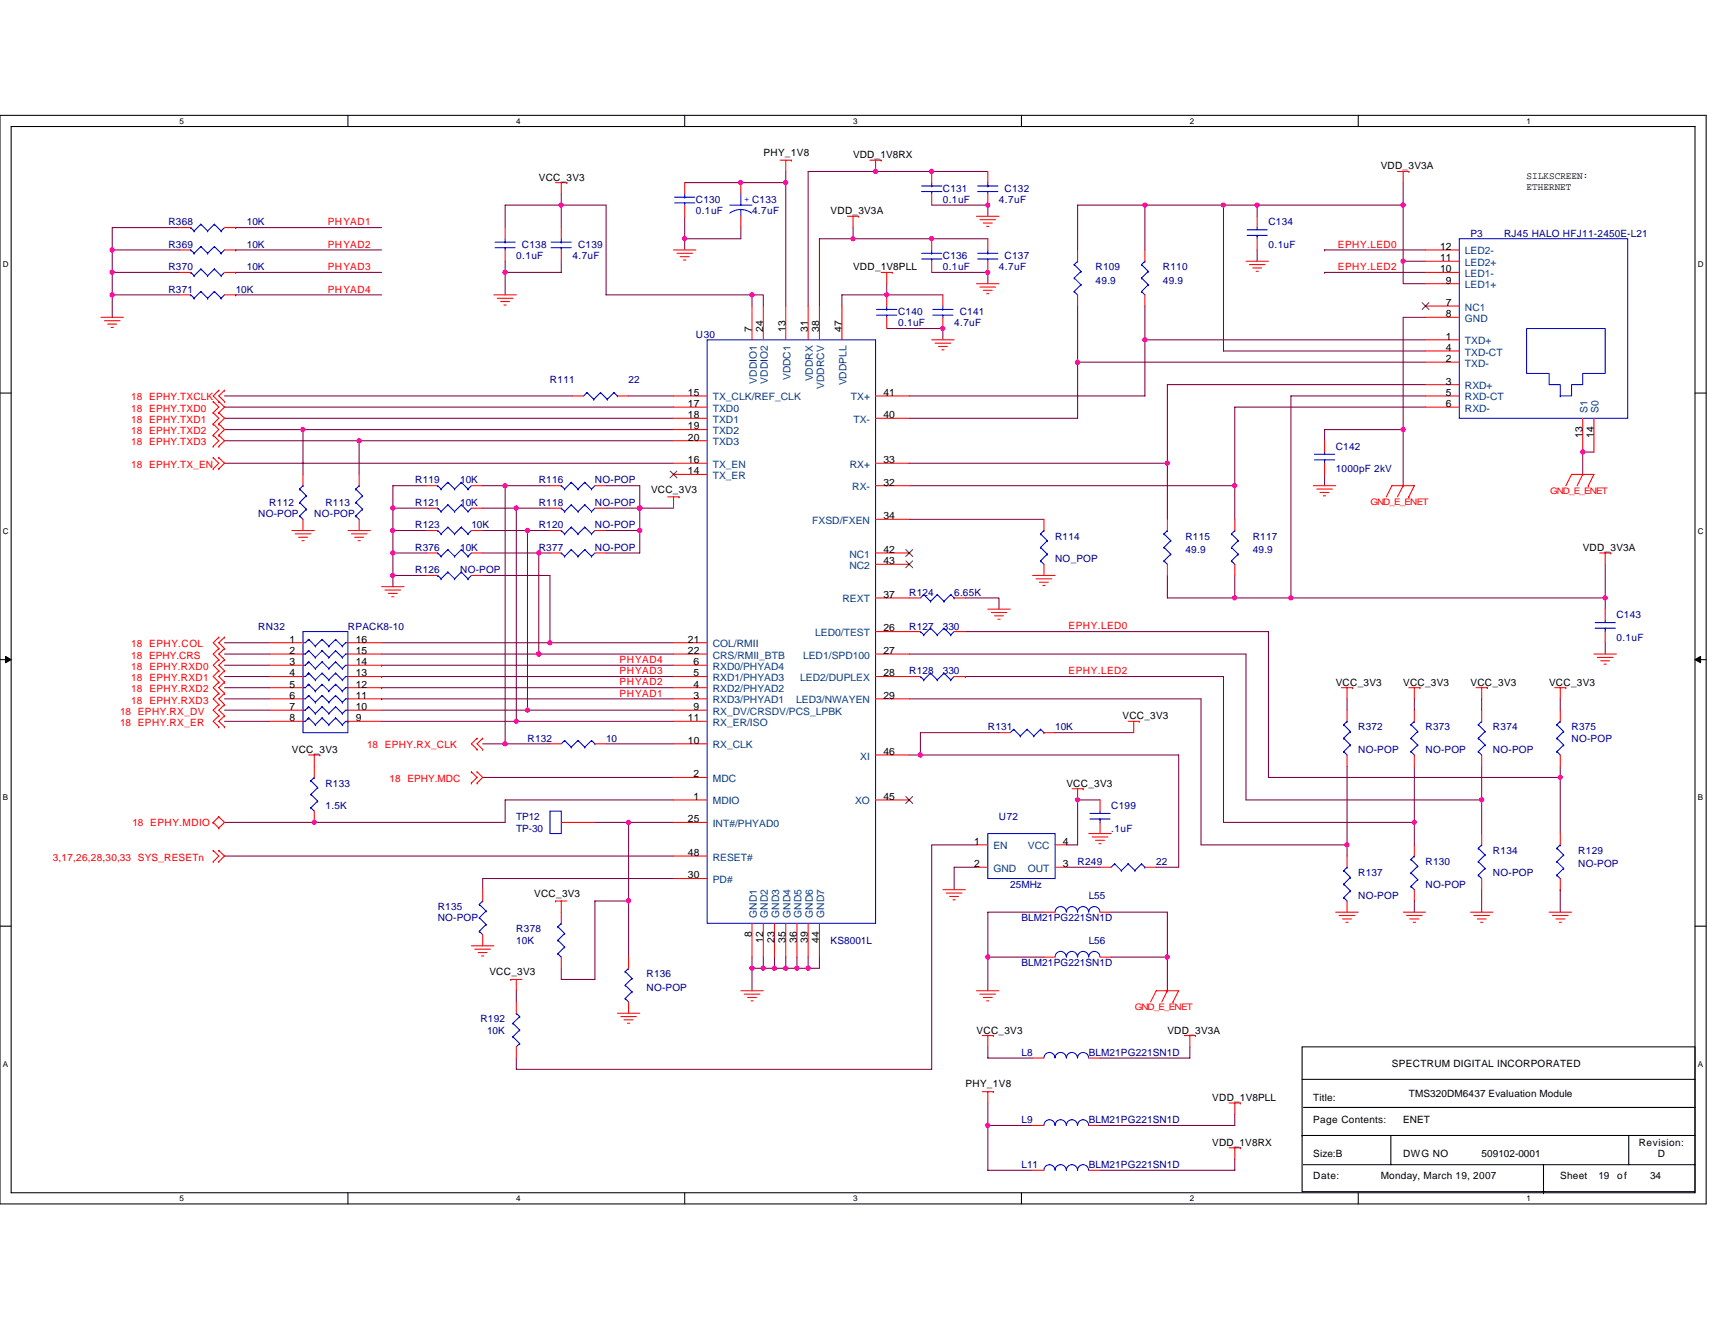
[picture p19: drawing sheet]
<svg xmlns="http://www.w3.org/2000/svg" width="279mm" height="216mm" viewBox="0 0 279 216" stroke-linecap="round" stroke-linejoin="round" font-family="sans-serif">
<defs><g id="words">
<g font-size="1.7">
<text x="234.6" y="40.7">12</text>
<text x="234.6" y="42.5">11</text>
<text x="234.6" y="44.4">10</text>
<text x="235.5" y="46.2">9</text>
<text x="235.5" y="49.8">7</text>
<text x="235.5" y="51.7">8</text>
<text x="122.5" y="54.1" transform="rotate(-90 122.5 54.1)">7</text>
<text x="124.3" y="54.1" transform="rotate(-90 124.3 54.1)">24</text>
<text x="128" y="54.1" transform="rotate(-90 128 54.1)">13</text>
<text x="131.6" y="54.1" transform="rotate(-90 131.6 54.1)">31</text>
<text x="133.5" y="54.1" transform="rotate(-90 133.5 54.1)">38</text>
<text x="137.1" y="54.1" transform="rotate(-90 137.1 54.1)">47</text>
<text x="235.5" y="57.2">4</text>
<text x="235.5" y="55.4">1</text>
<text x="235.5" y="59">2</text>
<text x="112.1" y="64.5">15</text>
<text x="143.9" y="64.5">41</text>
<text x="235.5" y="62.7">3</text>
<text x="235.5" y="64.5">5</text>
<text x="112.1" y="66.3">17</text>
<text x="112.1" y="68.1">18</text>
<text x="112.1" y="70">19</text>
<text x="112.1" y="71.8">20</text>
<text x="143.9" y="68.1">40</text>
<text x="235.5" y="66.3">6</text>
<text x="257.8" y="71.3" transform="rotate(-90 257.8 71.3)">13</text>
<text x="259.7" y="71.3" transform="rotate(-90 259.7 71.3)">14</text>
<text x="112.1" y="75.5">16</text>
<text x="112.1" y="77.3">14</text>
<text x="143.9" y="75.5">33</text>
<text x="143.9" y="79.1">32</text>
<text x="143.9" y="84.6">34</text>
<text x="143.9" y="90.1">42</text>
<text x="143.9" y="91.9">43</text>
<text x="143.9" y="97.4">37</text>
<text x="47.2" y="104.7">1</text>
<text x="47.2" y="106.6">2</text>
<text x="58" y="104.7">16</text>
<text x="58" y="106.6">15</text>
<text x="112.1" y="104.7">21</text>
<text x="112.1" y="106.6">22</text>
<text x="143.9" y="102.9">26</text>
<text x="143.9" y="106.6">27</text>
<text x="47.2" y="108.4">3</text>
<text x="47.2" y="110.2">4</text>
<text x="47.2" y="112">5</text>
<text x="47.2" y="113.9">6</text>
<text x="58" y="108.4">14</text>
<text x="58" y="110.2">13</text>
<text x="58" y="112">12</text>
<text x="58" y="113.9">11</text>
<text x="113" y="108.4">6</text>
<text x="113" y="110.2">5</text>
<text x="113" y="112">4</text>
<text x="113" y="113.9">3</text>
<text x="143.9" y="110.2">28</text>
<text x="143.9" y="113.9">29</text>
<text x="47.2" y="115.7">7</text>
<text x="47.2" y="117.5">8</text>
<text x="58" y="115.7">10</text>
<text x="58" y="117.5">9</text>
<text x="112.1" y="117.5">11</text>
<text x="113" y="115.7">9</text>
<text x="112.1" y="121.2">10</text>
<text x="143.9" y="123">46</text>
<text x="113" y="126.7">2</text>
<text x="113" y="130.3">1</text>
<text x="143.9" y="130.3">45</text>
<text x="112.1" y="134">25</text>
<text x="158.7" y="137.6">1</text>
<text x="173.2" y="137.6">4</text>
<text x="112.1" y="143.1">30</text>
<text x="112.1" y="139.5">48</text>
<text x="158.7" y="141.3">2</text>
<text x="173.2" y="141.3">3</text>
<text x="122.5" y="152.7" transform="rotate(-90 122.5 152.7)">8</text>
<text x="124.3" y="153.6" transform="rotate(-90 124.3 153.6)">12</text>
<text x="126.2" y="153.6" transform="rotate(-90 126.2 153.6)">23</text>
<text x="128" y="153.6" transform="rotate(-90 128 153.6)">35</text>
<text x="129.8" y="153.6" transform="rotate(-90 129.8 153.6)">36</text>
<text x="131.6" y="153.6" transform="rotate(-90 131.6 153.6)">39</text>
<text x="133.5" y="153.6" transform="rotate(-90 133.5 153.6)">44</text>
</g>
<g font-size="1.7" fill="#004080">
<text x="238.7" y="41.5">LED2-</text>
<text x="238.7" y="43.3">LED2+</text>
<text x="238.7" y="45.1">LED1-</text>
<text x="238.7" y="47">LED1+</text>
<text x="238.7" y="50.6">NC1</text>
<text x="238.7" y="52.5">GND</text>
<text x="238.7" y="57.9">TXD-CT</text>
<text x="238.7" y="56.1">TXD+</text>
<text x="238.7" y="59.8">TXD-</text>
<text x="116.1" y="65.3">TX_CLK/REF_CLK</text>
<text x="123.3" y="62.5" transform="rotate(-90 123.3 62.5)">VDDIO1</text>
<text x="125.1" y="62.5" transform="rotate(-90 125.1 62.5)">VDDIO2</text>
<text x="128.8" y="62" transform="rotate(-90 128.8 62)">VDDC1</text>
<text x="132.4" y="62.1" transform="rotate(-90 132.4 62.1)">VDDRX</text>
<text x="134.3" y="63.4" transform="rotate(-90 134.3 63.4)">VDDRCV</text>
<text x="137.9" y="62.8" transform="rotate(-90 137.9 62.8)">VDDPLL</text>
<text x="138.6" y="65.3">TX+</text>
<text x="238.7" y="63.4">RXD+</text>
<text x="238.7" y="65.3">RXD-CT</text>
<text x="116.1" y="67.1">TXD0</text>
<text x="116.1" y="68.9">TXD1</text>
<text x="116.1" y="70.7">TXD2</text>
<text x="139" y="68.9">TX-</text>
<text x="238.7" y="67.1">RXD-</text>
<text x="258.6" y="67.2" transform="rotate(-90 258.6 67.2)">S1</text>
<text x="260.4" y="67.2" transform="rotate(-90 260.4 67.2)">S0</text>
<text x="116.1" y="72.6">TXD3</text>
<text x="116.1" y="76.2">TX_EN</text>
<text x="138.4" y="76.2">RX+</text>
<text x="116.1" y="78">TX_ER</text>
<text x="138.9" y="79.9">RX-</text>
<text x="132.3" y="85.4">FXSD/FXEN</text>
<text x="138.4" y="90.8">NC1</text>
<text x="138.4" y="92.7">NC2</text>
<text x="137.3" y="98.2">REXT</text>
<text x="116.1" y="105.5">COL/RMII</text>
<text x="116.1" y="107.3">CRS/RMII_BTB</text>
<text x="130.8" y="107.3">LED1/SPD100</text>
<text x="132.8" y="103.7">LED0/TEST</text>
<text x="116.1" y="109.1">RXD0/PHYAD4</text>
<text x="116.1" y="111">RXD1/PHYAD3</text>
<text x="116.1" y="112.8">RXD2/PHYAD2</text>
<text x="130.4" y="111">LED2/DUPLEX</text>
<text x="116.1" y="114.6">RXD3/PHYAD1</text>
<text x="116.1" y="116.5">RX_DV/CRSDV/PCS_LPBK</text>
<text x="116.1" y="118.3">RX_ER/ISO</text>
<text x="129.7" y="114.6">LED3/NWAYEN</text>
<text x="116.1" y="121.9">RX_CLK</text>
<text x="140.1" y="123.8">XI</text>
<text x="116.1" y="127.4">MDC</text>
<text x="116.1" y="131.1">MDIO</text>
<text x="139.3" y="131.1">XO</text>
<text x="116.1" y="134.7">INT#/PHYAD0</text>
<text x="116.1" y="143.9">PD#</text>
<text x="116.1" y="140.2">RESET#</text>
<text x="161.8" y="142">GND</text>
<text x="161.8" y="138.4">EN</text>
<text x="167.4" y="138.4">VCC</text>
<text x="167.4" y="142">OUT</text>
<text x="123.3" y="149.5" transform="rotate(-90 123.3 149.5)">GND1</text>
<text x="125.1" y="149.5" transform="rotate(-90 125.1 149.5)">GND2</text>
<text x="126.9" y="149.5" transform="rotate(-90 126.9 149.5)">GND3</text>
<text x="128.8" y="149.5" transform="rotate(-90 128.8 149.5)">GND4</text>
<text x="130.6" y="149.5" transform="rotate(-90 130.6 149.5)">GND5</text>
<text x="132.4" y="149.5" transform="rotate(-90 132.4 149.5)">GND6</text>
<text x="134.3" y="149.5" transform="rotate(-90 134.3 149.5)">GND7</text>
</g>
<g font-size="1.6">
<text x="87.8" y="29.4">VCC_3V3</text>
<text x="124.4" y="25.4">PHY_1V8</text>
<text x="139" y="25.8">VDD_1V8RX</text>
<text x="224.9" y="27.6">VDD_3V3A</text>
<text x="248.7" y="29.2">SILKSCREEN:</text>
<text x="135.3" y="34.9">VDD_3V3A</text>
<text x="248.7" y="30.9">ETHERNET</text>
<text x="139" y="44">VDD_1V8PLL</text>
<text x="106.1" y="80.3">VCC_3V3</text>
<text x="257.9" y="89.8">VDD_3V3A</text>
<text x="217.6" y="111.7">VCC_3V3</text>
<text x="228.6" y="111.7">VCC_3V3</text>
<text x="239.6" y="111.7">VCC_3V3</text>
<text x="252.4" y="111.7">VCC_3V3</text>
<text x="182.9" y="117.2">VCC_3V3</text>
<text x="47.5" y="122.7">VCC_3V3</text>
<text x="173.7" y="128.2">VCC_3V3</text>
<text x="87" y="146.1">VCC_3V3</text>
<text x="79.7" y="158.9">VCC_3V3</text>
<text x="159.1" y="168.4">VCC_3V3</text>
<text x="190.2" y="168.4">VDD_3V3A</text>
<text x="226.8" y="173.9">SPECTRUM DIGITAL INCORPORATED</text>
<text x="157.3" y="177.2">PHY_1V8</text>
<text x="197.5" y="179.4">VDD_1V8PLL</text>
<text x="214" y="179.4">Title:</text>
<text x="229.5" y="178.8">TMS320DM6437 Evaluation Module</text>
<text x="214" y="183">Page Contents:</text>
<text x="228.6" y="183">ENET</text>
<text x="197.5" y="186.7">VDD_1V8RX</text>
<text x="214" y="188.5">Size:B</text>
<text x="228.6" y="188.5">DWG NO</text>
<text x="241.4" y="188.5">509102-0001</text>
<text x="267" y="186.7">Revision:</text>
<text x="270.1" y="188.5">D</text>
<text x="214" y="192.2">Date:</text>
<text x="224.9" y="192.2">Monday, March 19, 2007</text>
<text x="254.2" y="192.2">Sheet</text>
<text x="260.4" y="192.2">19</text>
<text x="263.5" y="192.2">of</text>
<text x="268.8" y="192.2">34</text>
</g>
<g font-size="1.6" fill="#000080">
<text x="113.4" y="33.1">C130</text>
<text x="113.4" y="34.9">0.1uF</text>
<text x="122.5" y="34.9">4.7uF</text>
<text x="153.6" y="31.2">C131</text>
<text x="153.6" y="33.1">0.1uF</text>
<text x="162.8" y="33.1">4.7uF</text>
<text x="163.7" y="31.2">C132</text>
<text x="27.4" y="40.4">R369</text>
<text x="27.4" y="36.7">R368</text>
<text x="40.2" y="40.4">10K</text>
<text x="40.2" y="36.7">10K</text>
<text x="85" y="40.4">C138</text>
<text x="94.2" y="40.4">C139</text>
<text x="206.7" y="36.7">C134</text>
<text x="206.7" y="40.4">0.1uF</text>
<text x="239.6" y="38.6">P3</text>
<text x="245" y="38.6">RJ45 HALO HFJ11-2450E-L21</text>
<text x="27.4" y="44">R370</text>
<text x="27.4" y="47.7">R371</text>
<text x="38.4" y="47.7">10K</text>
<text x="40.2" y="44">10K</text>
<text x="84.1" y="42.2">0.1uF</text>
<text x="93.3" y="42.2">4.7uF</text>
<text x="153.6" y="42.2">C136</text>
<text x="153.6" y="44">0.1uF</text>
<text x="162.8" y="44">4.7uF</text>
<text x="163.7" y="42.2">C137</text>
<text x="178.5" y="44">R109</text>
<text x="178.5" y="46.2">49.9</text>
<text x="189.5" y="44">R110</text>
<text x="189.5" y="46.2">49.9</text>
<text x="146.3" y="51.4">C140</text>
<text x="146.3" y="53.2">0.1uF</text>
<text x="155.4" y="53.2">4.7uF</text>
<text x="156.4" y="51.4">C141</text>
<text x="113.4" y="55">U30</text>
<text x="89.6" y="62.3">R111</text>
<text x="102.4" y="62.3">22</text>
<text x="217.6" y="73.3">C142</text>
<text x="217.6" y="77">1000pF 2kV</text>
<text x="43.9" y="82.4">R112</text>
<text x="53" y="82.4">R113</text>
<text x="67.6" y="78.8">R119</text>
<text x="67.6" y="82.4">R121</text>
<text x="75" y="78.8">10K</text>
<text x="75" y="82.4">10K</text>
<text x="87.8" y="78.8">R116</text>
<text x="87.8" y="82.4">R118</text>
<text x="96.9" y="78.8">NO-POP</text>
<text x="96.9" y="82.4">NO-POP</text>
<text x="42.1" y="84.3">NO-POP</text>
<text x="51.2" y="84.3">NO-POP</text>
<text x="67.6" y="86.1">R123</text>
<text x="67.6" y="89.8">R376</text>
<text x="75" y="89.8">10K</text>
<text x="76.8" y="86.1">10K</text>
<text x="87.8" y="86.1">R120</text>
<text x="87.8" y="89.8">R377</text>
<text x="96.9" y="86.1">NO-POP</text>
<text x="96.9" y="89.8">NO-POP</text>
<text x="171.9" y="87.9">R114</text>
<text x="193.1" y="87.9">R115</text>
<text x="204.1" y="87.9">R117</text>
<text x="67.6" y="93.4">R126</text>
<text x="75" y="93.4">NO-POP</text>
<text x="171.9" y="91.6">NO_POP</text>
<text x="193.1" y="90.1">49.9</text>
<text x="204.1" y="90.1">49.9</text>
<text x="148.1" y="97.1">R124</text>
<text x="155.4" y="97.1">6.65K</text>
<text x="263.3" y="100.7">C143</text>
<text x="42.1" y="102.6">RN32</text>
<text x="56.7" y="102.6">RPACK8-10</text>
<text x="148.1" y="102.6">R127</text>
<text x="153.6" y="102.6">330</text>
<text x="263.3" y="104.4">0.1uF</text>
<text x="148.1" y="109.9">R128</text>
<text x="153.6" y="109.9">330</text>
<text x="160.9" y="119">R131</text>
<text x="171.9" y="119">10K</text>
<text x="221.3" y="119">R372</text>
<text x="232.2" y="119">R373</text>
<text x="243.2" y="119">R374</text>
<text x="256" y="119">R375</text>
<text x="85.9" y="120.9">R132</text>
<text x="98.7" y="120.9">10</text>
<text x="221.3" y="122.7">NO-POP</text>
<text x="232.2" y="122.7">NO-POP</text>
<text x="243.2" y="122.7">NO-POP</text>
<text x="256" y="120.9">NO-POP</text>
<text x="53" y="128.2">R133</text>
<text x="53" y="131.8">1.5K</text>
<text x="181" y="131.8">C199</text>
<text x="84.1" y="133.6">TP12</text>
<text x="84.1" y="135.5">TP-30</text>
<text x="162.8" y="133.6">U72</text>
<text x="181" y="135.5">.1uF</text>
<text x="175.6" y="141">R249</text>
<text x="188.4" y="141">22</text>
<text x="221.3" y="142.8">R137</text>
<text x="232.2" y="141">R130</text>
<text x="243.2" y="139.1">R134</text>
<text x="243.2" y="142.8">NO-POP</text>
<text x="257.1" y="141.3">NO-POP</text>
<text x="257.1" y="139.1">R129</text>
<text x="71.3" y="148.3">R135</text>
<text x="164.6" y="144.6">25MHz</text>
<text x="177.4" y="146.5">L55</text>
<text x="221.3" y="146.5">NO-POP</text>
<text x="232.2" y="144.6">NO-POP</text>
<text x="71.3" y="150.1">NO-POP</text>
<text x="84.1" y="151.9">R378</text>
<text x="84.1" y="153.8">10K</text>
<text x="135.3" y="153.8">KS8001L</text>
<text x="166.4" y="150.1">BLM21PG221SN1D</text>
<text x="177.4" y="153.8">L56</text>
<text x="105.3" y="159.3">R136</text>
<text x="105.3" y="161.5">NO-POP</text>
<text x="166.4" y="157.4">BLM21PG221SN1D</text>
<text x="78.3" y="166.6">R192</text>
<text x="79.4" y="168.4">10K</text>
<text x="166.4" y="172.1">L8</text>
<text x="177.4" y="172.1">BLM21PG221SN1D</text>
<text x="166.4" y="183">L9</text>
<text x="177.4" y="183">BLM21PG221SN1D</text>
<text x="166.4" y="190.4">L11</text>
<text x="177.4" y="190.4">BLM21PG221SN1D</text>
</g>
<text font-size="1.6" fill="#00f" x="121.2" y="32.9">+ C133</text>
<g font-size="1.6" fill="#f00">
<text x="53.4" y="36.7">PHYAD1</text>
<text x="53.4" y="40.4">PHYAD2</text>
<text x="218" y="40.4">EPHY.LED0</text>
<text x="53.4" y="44">PHYAD3</text>
<text x="53.4" y="47.7">PHYAD4</text>
<text x="218" y="44">EPHY.LED2</text>
<text x="21.4" y="65.3">18 EPHY.TXCLK</text>
<text x="21.4" y="70.7">18 EPHY.TXD2</text>
<text x="21.4" y="67.1">18 EPHY.TXD0</text>
<text x="21.4" y="68.9">18 EPHY.TXD1</text>
<text x="21.4" y="72.6">18 EPHY.TXD3</text>
<text x="21.4" y="76.2">18 EPHY.TX_EN</text>
<text x="21.4" y="105.5">18 EPHY.COL</text>
<text x="21.4" y="107.3">18 EPHY.CRS</text>
<text x="174.1" y="102.6">EPHY.LED0</text>
<text x="21.4" y="109.2">18</text>
<text x="21.4" y="111">18</text>
<text x="21.4" y="112.8">18</text>
<text x="24.3" y="109.2">EPHY.RXD0</text>
<text x="24.3" y="111">EPHY.RXD1</text>
<text x="24.3" y="112.8">EPHY.RXD2</text>
<text x="100.9" y="111.7">PHYAD2</text>
<text x="100.9" y="113.5">PHYAD1</text>
<text x="100.9" y="108">PHYAD4</text>
<text x="100.9" y="109.9">PHYAD3</text>
<text x="174.1" y="109.9">EPHY.LED2</text>
<text x="19.6" y="116.5">18 EPHY.RX_DV</text>
<text x="19.6" y="118.3">18 EPHY.RX_ER</text>
<text x="21.4" y="114.6">18</text>
<text x="24.3" y="114.6">EPHY.RXD3</text>
<text x="59.8" y="121.9">18 EPHY.RX_CLK</text>
<text x="63.5" y="127.4">18 EPHY.MDC</text>
<text x="21.6" y="134.6">18 EPHY.MDIO</text>
<text x="8.6" y="140.2">3,17,26,28,30,33 SYS_RESETn</text>
</g>
<g font-size="1.5" fill="#f00">
<text x="223.3" y="82.3">GND_E_ENET</text>
<text x="252.5" y="80.5">GND_E_ENET</text>
<text x="184.9" y="164.6">GND_E_ENET</text>
</g>
<g font-size="1.3">
<text x="29.3" y="20.2">5</text>
<text x="84.1" y="20.2">4</text>
<text x="139" y="20.2">3</text>
<text x="193.8" y="20.2">2</text>
<text x="248.7" y="20.2">1</text>
<text x=".5" y="43.5">D</text>
<text x="276.6" y="43.5">D</text>
<text x=".5" y="87">C</text>
<text x="276.6" y="87">C</text>
<text x=".5" y="130.4">B</text>
<text x="276.6" y="130.4">B</text>
<text x=".5" y="173.8">A</text>
<text x="276.6" y="173.8">A</text>
<text x="29.3" y="195.7">5</text>
<text x="84.1" y="195.7">4</text>
<text x="139" y="195.7">3</text>
<text x="193.8" y="195.7">2</text>
<text x="248.7" y="195.7">1</text>
</g>
</g></defs>
<path d="M0 18.8h278v177.4h-278zM1.8 20.6h274.3v173.8h-274.3z" fill="none" stroke="#000" stroke-width=".17"/>
<g fill="#fff">
<path d="M29.3 19h.7v1.4h-.7z"/>
<path d="M29.3 194.5h.7v1.5h-.7z"/>
</g>
<path d="M56.7 18.8v1.8M56.7 194.4v1.8" fill="none" stroke="#000" stroke-width=".17"/>
<g fill="#fff">
<path d="M84.1 19h.7v1.4h-.7z"/>
<path d="M84.1 194.5h.7v1.5h-.7z"/>
</g>
<path d="M111.5 18.8v1.8M111.5 194.4v1.8" fill="none" stroke="#000" stroke-width=".17"/>
<g fill="#fff">
<path d="M139 19h.7v1.4h-.7z"/>
<path d="M139 194.5h.7v1.5h-.7z"/>
</g>
<path d="M166.4 18.8v1.8M166.4 194.4v1.8" fill="none" stroke="#000" stroke-width=".17"/>
<g fill="#fff">
<path d="M193.8 19h.8v1.4h-.8z"/>
<path d="M193.8 194.5h.8v1.5h-.8z"/>
</g>
<path d="M221.3 18.8v1.8M221.3 194.4v1.8" fill="none" stroke="#000" stroke-width=".17"/>
<g fill="#fff">
<path d="M248.7 19h.7v1.4h-.7z"/>
<path d="M248.7 194.5h.7v1.5h-.7z"/>
<path d="M.5 42.3h.9v1.5h-.9z"/>
<path d="M276.6 42.3h1v1.5h-1z"/>
<path d="M.5 85.8h.9v1.4h-.9z"/>
<path d="M276.6 85.8h1v1.4h-1z"/>
</g>
<path d="M0 64.1h1.8M276.1 64.1h1.9" fill="none" stroke="#000" stroke-width=".17"/>
<g fill="#fff">
<path d="M.5 129.2h.8v1.5h-.8z"/>
<path d="M276.6 129.2h.9v1.5h-.9z"/>
</g>
<path d="M0 107.5h1.8M276.1 107.5h1.9" fill="none" stroke="#000" stroke-width=".17"/>
<path d="M.9 107l.9 .5-.9 .5zM276.1 107.5l1-.5v1z" fill="#000" stroke="#000" stroke-width=".16"/>
<g fill="#fff">
<path d="M.5 172.6h.8v1.5h-.8z"/>
<path d="M276.6 172.6h.9v1.5h-.9z"/>
</g>
<path d="M0 150.9h1.8M276.1 150.9h1.9M212.1 170.6h64v23.6h-64zM212.1 175.9h64M212.1 185h.1M212.1 185h64M212.3 189.8h63.8M212.3 180.4h63.8M226.6 185v4.8M251.5 194.4h.1M251.5 189.8v4.6M265.3 185v4.8" fill="none" stroke="#000" stroke-width=".17"/>
<g fill="none" stroke="#800040" stroke-width=".17">
<path d="M29.3 37.1h-11v3.6M38.4 37.1h.1M38.4 37.1h23.8M91.4 33.4h7.3v14.6h23.8M91.4 31.6v1.8M91.4 33.4h-9.1v3.7M91.4 33.4v3.7M111.5 38.9v1.8M111.5 29.8h16.5M111.5 35.2v3.7M120.7 37.1v1.8h-9.2M128 29.8v20.1"/>
<path d="M128 27.9v1.9M139 38.9h-5.5v11M139 38.9h21.9M139 37.1v1.8M151.8 33.4h9.1v1.8M160.9 27.9h-29.2v22M186.5 33.4h12.8M186.5 33.4v7.3M186.5 33.4h-10.9v7.3M199.3 33.4h5.5M199.3 33.4v23.8h32.9M204.8 33.4h23.8"/>
<path d="M204.8 33.4v1.8M228.6 29.8v3.6M228.6 33.4v9.2h3.6M18.3 48v3.7M18.3 40.7h11M18.3 40.7v3.7h11M18.3 44.4v3.6h11M38.4 40.7h.1M38.4 44.4h.1M38.4 48h.1M38.4 40.7h23.8M38.4 44.4h23.8"/>
<path d="M38.4 48h23.8M82.3 42.6v1.8M82.3 44.4v3.6M91.4 42.6v1.8h-9.1M122.5 48v1.9M122.5 48h1.9v1.9M144.5 53.5h9.1v1.9M144.5 46.2v1.8M144.5 48h-7.3v1.9M144.5 48h9.1M151.8 44.4h9.1v1.8M175.6 59h56.6"/>
<path d="M175.6 59v9.2h-27.5M175.6 49.9v9.1M186.5 49.9v5.5M186.5 55.4h45.7M186.5 55.4v9.1h-38.4M204.8 40.7v1.9M215.8 40.7h.1M215.8 44.4h.1M215.8 40.7h16.4M215.8 44.4h16.4M228.6 42.6v3.6h3.6M232.2 51.7h-3.6v18.3"/>
<path d="M36.6 71.8h21.9M36.6 66.3h73.1M36.6 68.2h73.1M36.6 70h12.8M36.6 75.5h73.1M36.6 64.5h56.7M49.4 70h60.3M49.4 70v7.3M58.5 71.8h51.2M58.5 71.8v5.5M69.5 79.1h-5.5v3.7M78.6 79.1h3.7"/>
<path d="M82.3 79.1h7.3M82.3 79.1v42.1M98.7 79.1h5.5v3.7M102.4 64.5h7.3M148.1 75.5h42.1M148.1 79.1h53.1M190.2 75.5v9.1M201.2 79.1v5.5M215.8 77.3v1.8M228.6 70v9.1M228.6 70h-12.8v1.8M232.2 64.5h-21.9v32.9"/>
<path d="M232.2 62.7h-42v12.8M232.2 66.3h-31v12.8M259.7 73.7h-1.8v3.6M64 82.8v3.6M64 86.4h5.5M64 86.4v3.7h5.5M64 82.8h5.5M64 93.8v1.8M64 90.1v3.7h5.5M78.6 86.4h7.3M78.6 93.8h11v10.9M78.6 90.1h9.2"/>
<path d="M78.6 82.8h5.5M84.1 82.8v34.7M84.1 82.8h5.5M85.9 86.4v29.3M85.9 86.4h3.7M87.8 90.1v16.5M87.8 90.1h1.8M98.7 82.8h5.5M98.7 86.4h5.5M104.2 82.8h5.5M104.2 86.4v3.7h-5.5M104.2 82.8v3.6"/>
<path d="M148.1 84.6h22M157.3 97.4h5.5v1.9M190.2 93.8v3.6h11M201.2 93.8v3.6M201.2 97.4h9.1M210.3 97.4h51.2M261.5 97.4v1.9M261.5 91.9v5.5M36.6 104.7h7.3M36.6 106.6h7.3M36.6 108.4h7.3M36.6 110.2h7.3"/>
<path d="M36.6 112.1h7.3M36.6 113.9h7.3M36.6 115.7h7.3M36.6 117.5h7.3M62.2 117.5h21.9M62.2 112.1h.1M62.2 115.7h23.7M62.2 106.6h25.6M62.2 113.9h.1M62.2 104.7h27.4M62.2 108.4h.1M62.2 110.2h.1"/>
<path d="M62.2 112.1h47.5M62.2 110.2h47.5M62.2 113.9h47.5M62.2 108.4h47.5M84.1 117.5h25.6M85.9 115.7h23.8M87.8 106.6h21.9M89.6 104.7h20.1M148.1 113.9h47.6v23.8h23.8M148.1 106.6h54.9v23.7h38.4M157.3 110.2h42v23.8h31.1M157.3 110.2h.1"/>
<path d="M157.3 102.9h49.4M162.8 119.4h-12.9v3.6M171.9 119.4h12.8M206.7 102.9v23.8h47.5M206.7 102.9h.1M219.5 113.9v1.8M230.4 113.9v1.8M241.4 113.9v1.8M254.2 113.9v1.8M261.5 104.7v1.9M36.6 139.5h73.1M78.6 121.2h3.7"/>
<path d="M78.6 126.7h31.1M82.3 121.2h7.3M96.9 134h5.5M98.7 121.2h11M102.4 134v12.8M102.4 134h7.3M109.7 130.3h-27.4v3.7h-45.7M148.1 123h1.8M149.9 123h42.1v18.3h-3.6M159.1 137.7h-7.3v36.5h-67.7v-1.8M179.2 130.3h-3.6v7.4h-1.9M219.5 137.7v1.8"/>
<path d="M219.5 124.9v12.8M230.4 134v3.7M230.4 124.9v9.1M241.4 130.3v5.5M241.4 124.9v5.4M254.2 126.7v9.1M254.2 124.9v1.8M102.4 146.8h-5.5v12.8h-5.5v-1.8M102.4 146.8v9.2M109.7 143.2h-31.1v1.8M122.5 157.8h1.9M122.5 156v1.8"/>
<path d="M122.5 157.8v3.6M124.4 157.8h1.8M124.4 156v1.8M126.2 157.8h1.8M126.2 156v1.8M128 157.8h1.8M128 156v1.8M129.8 157.8h1.9M129.8 156v1.8M131.7 156v1.8M133.5 156v1.8h-1.8M159.1 141.3h-3.7v3.7"/>
<path d="M160.9 156v5.4M170.1 148.6h-9.2v7.4h9.2M173.7 141.3h5.5M181 148.6h9.2v7.4M181 156h9.2v5.4M230.4 146.8v1.8M241.4 145v3.6M254.2 145h.1M254.2 145v3.6M84.1 161.4v1.9M160.9 179.7v3.7h7.3M160.9 170.6v1.8h7.3"/>
<path d="M193.8 170.6v1.8h-14.6M160.9 183.4v7.3h7.3M201.2 181.5v1.9h-22M201.2 188.9v1.8h-22"/>
</g>
<g fill="none" stroke="#f00" stroke-width=".17">
<path d="M29.3 37.1h1.8M36.6 37.1h1.8M82.3 37.1v1.8M90.5 29.8h1.9M91.4 29.8v1.8M91.4 37.1v1.8M92.4 29.8h.1M111.5 29.8v1.8M111.5 33.4v1.8M120.7 29.8v1.8M120.7 35.2v1.9M127.1 26.1h1.8"/>
<path d="M128 26.1v1.8M128.9 26.1h.1M138.1 35.2h1.8M139 35.2v1.9M139.9 35.2h.1M141.7 26.1h1.9M142.6 26.1v1.8M143.6 26.1h.1M151.8 27.9v1.9M151.8 31.6v1.8M151.8 38.9v1.8M159.1 35.2h3.7"/>
<path d="M159.6 35.8h2.6M160.2 36.3h1.4M160.7 36.9h.4M160.9 27.9v1.9M160.9 31.6v1.8M160.9 38.9v1.8M204.8 35.2v1.9M204.8 38.9v1.8M227.7 27.9h1.8M228.6 27.9v1.9M229.5 27.9h.1M16.4 51.7h3.7"/>
<path d="M17 52.3h2.6M17.5 52.8h1.5M18.1 53.4h.4M29.3 44.4h1.8M29.3 40.7h1.8M29.3 48h1.8M36.6 44.4h1.8M36.6 40.7h1.8M36.6 48h1.8M80.5 48h3.6M81 48.6h2.6M81.6 49.1h1.4"/>
<path d="M82.1 49.7h.4M82.3 40.7v1.9M91.4 40.7v1.9M109.7 40.7h3.7M110.3 41.3h2.5M110.8 41.8h1.5M111.4 42.4h.3M122.5 49.9v5.5M124.4 49.9v5.5M128 49.9v5.5M131.7 49.9v5.5M133.5 49.9v5.5"/>
<path d="M137.2 49.9v5.5M143.6 44.4h1.8M144.5 44.4v1.8M144.5 48v1.9M144.5 51.7v1.8M145.4 44.4h.1M151.8 55.4h3.6M151.8 42.6v1.8M152.3 55.9h2.6M152.9 56.5h1.4M153.4 57h.4M153.6 48v1.9"/>
<path d="M153.6 51.7v1.8M159.1 46.2h3.7M159.6 46.8h2.6M160.2 47.3h1.4M160.7 47.9h.4M160.9 42.6v1.8M175.6 40.7v1.9M175.6 48v1.9M186.5 40.7v1.9M186.5 48v1.9M203 42.6h3.7M203.5 43.1h2.6"/>
<path d="M204.1 43.7h1.4M204.6 44.2h.4M232.2 44.4h5.5M232.2 40.7h5.5M232.2 57.2h5.5M232.2 49.9h5.5M232.2 51.7h5.5M232.2 55.4h5.5M232.2 59h5.5M232.2 42.6h5.5M232.2 46.2h5.5M34.7 69.1h.1"/>
<path d="M34.7 70.9h.1M34.7 72.7h.1M34.7 65.4h.1M34.7 67.2h.1M34.7 74.6h.1M34.7 76.4h.1M34.7 69.1l.9 .9-.9 .9M34.7 70.9l.9 .9-.9 .9M34.7 65.4l.9 .9-.9 .9M34.7 67.2l.9 1-.9 .9M34.7 74.6l.9 .9-.9 .9M35.6 69.1h.1"/>
<path d="M35.6 70.9h.1M35.6 72.7h.1M35.6 65.4h.1M35.6 67.2h.1M35.6 74.6h.1M35.6 76.4h.1M35.6 63.6h.1M35.6 69.1l1 .9-1 .9M35.6 70.9l1 .9-1 .9M35.6 65.4l1 .9-1 .9M35.6 67.2l1 1-1 .9M35.6 74.6l1 .9-1 .9"/>
<path d="M35.6 63.6l-.9 .9 .9 .9M36.6 63.6h.1M36.6 65.4h.1M36.6 63.6l-1 .9 1 .9M49.4 77.3v1.8M58.5 77.3v1.8M69.5 79.1h1.8M76.8 79.1h1.8M89.6 79.1h1.8M93.3 64.5h1.8M96.9 79.1h1.8M100.6 64.5h1.8"/>
<path d="M109.7 66.3h5.5M109.7 64.5h5.5M109.7 68.2h5.5M109.7 70h5.5M109.7 71.8h5.5M109.7 75.5h5.5M109.7 77.3h5.5M142.6 79.1h5.5M142.6 64.5h5.5M142.6 68.2h5.5M142.6 75.5h5.5M214 79.1h3.6"/>
<path d="M214.5 79.7h2.6M215.8 71.8v1.9M215.8 75.5v1.8M228.6 79.1h.1M228.6 79.1l-.9 1.9M232.2 62.7h5.5M232.2 66.3h5.5M232.2 64.5h5.5M255.1 79.1l.9-1.8h3.7l-.9 1.8M257.9 77.3h.1M257.9 77.3l-1 1.8M257.9 68.2v5.5"/>
<path d="M258.8 79.1h.1M259.7 68.2v5.5M47.5 86.4h3.7M48.1 87h2.6M48.6 87.5h1.5M49.2 88.1h.4M49.4 84.6v1.8M56.7 86.4h3.6M57.2 87h2.6M57.8 87.5h1.4M58.3 88.1h.4M58.5 84.6v1.8"/>
<path d="M62.2 95.6h3.6M62.7 96.1h2.6M63.3 96.7h1.4M63.8 97.2h.4M69.5 90.1h1.8M69.5 86.4h1.8M69.5 93.8h1.8M69.5 82.8h1.8M76.8 90.1h1.8M76.8 86.4h1.8M76.8 93.8h1.8M76.8 82.8h1.8"/>
<path d="M89.6 90.1h1.8M89.6 86.4h1.8M89.6 82.8h1.8M96.9 90.1h1.8M96.9 86.4h1.8M96.9 82.8h1.8M108.8 81h1.8M109.7 81v1.8M110.6 81h.1M142.6 90.1h5.5M142.6 97.4h7.3M142.6 91.9h5.5"/>
<path d="M142.6 84.6h5.5M155.4 97.4h1.9M160.9 99.3h3.7M161.5 99.8h2.5M168.2 93.8h3.7M168.8 94.3h2.5M169.3 94.9h1.5M169.9 95.4h.3M170.1 84.6v1.8M170.1 91.9v1.9M190.2 84.6v1.8M190.2 91.9v1.9"/>
<path d="M201.2 84.6v1.8M201.2 91.9v1.9M215.1 80.2h1.4M215.6 80.8h.4M225.8 81l1-1.9h3.6l-.9 1.9M229.5 81h.1M260.6 90.1h1.8M261.5 90.1v1.8M261.5 99.3v1.8M262.4 90.1h.1M35.6 107.5h.1M35.6 109.3h.1"/>
<path d="M35.6 111.1h.1M35.6 113h.1M35.6 114.8h.1M35.6 116.6h.1M35.6 118.4h.1M35.6 103.8h.1M35.6 105.7h.1M35.6 107.5l-.9 .9 .9 .9M35.6 109.3l-.9 .9 .9 .9M35.6 111.1l-.9 1 .9 .9M35.6 113l-.9 .9 .9 .9M35.6 114.8l-.9 .9 .9 .9"/>
<path d="M35.6 116.6l-.9 .9 .9 .9M35.6 103.8l-.9 .9 .9 1M35.6 105.7l-.9 .9 .9 .9M36.6 107.5h.1M36.6 109.3h.1M36.6 111.1h.1M36.6 113h.1M36.6 114.8h.1M36.6 116.6h.1M36.6 118.4h.1M36.6 103.8h.1M36.6 105.7h.1"/>
<path d="M36.6 107.5l-1 .9 1 .9M36.6 109.3l-1 .9 1 .9M36.6 111.1l-1 1 1 .9M36.6 113l-1 .9 1 .9M36.6 114.8l-1 .9 1 .9M36.6 116.6l-1 .9 1 .9M36.6 103.8l-1 .9 1 1M36.6 105.7l-1 .9 1 .9M43.9 112.1h5.5M43.9 117.5h5.5M43.9 110.2h5.5M43.9 104.7h5.5"/>
<path d="M43.9 106.6h5.5M43.9 108.4h5.5M43.9 113.9h5.5M43.9 115.7h5.5M56.7 112.1h5.5M56.7 117.5h5.5M56.7 110.2h5.5M56.7 104.7h5.5M56.7 106.6h5.5M56.7 108.4h5.5M56.7 113.9h5.5M56.7 115.7h5.5"/>
<path d="M109.7 112.1h5.5M109.7 117.5h5.5M109.7 110.2h5.5M109.7 104.7h5.5M109.7 106.6h5.5M109.7 108.4h5.5M109.7 113.9h5.5M109.7 115.7h5.5M142.6 110.2h7.3M142.6 102.9h7.3M142.6 106.6h5.5M142.6 113.9h5.5"/>
<path d="M155.4 110.2h1.9M155.4 102.9h1.9M162 100.4h1.5M162.6 100.9h.3M162.8 119.4h1.8M170.1 119.4h1.8M183.8 117.5h1.8M184.7 117.5v1.9M185.6 117.5h.1M218.5 112.1h1.9M219.5 112.1v1.8M219.5 115.7v1.8"/>
<path d="M220.4 112.1h.1M229.5 112.1h1.8M230.4 112.1v1.8M230.4 115.7v1.8M231.3 112.1h.1M240.5 112.1h1.8M241.4 112.1v1.8M241.4 115.7v1.8M242.3 112.1h.1M253.3 112.1h1.8M254.2 112.1v1.8M254.2 115.7v1.8"/>
<path d="M255.1 112.1h.1M259.7 106.6h3.6M260.2 107.1h2.6M260.8 107.7h1.4M261.3 108.2h.4M261.5 102.9v1.8M34.7 134h.1M34.7 138.6h.1M34.7 134l.9 .9M34.7 138.6l.9 .9-.9 .9M35.6 133.1h.1M35.6 134.9h.1"/>
<path d="M35.6 138.6h.1M35.6 133.1l1 .9-1 .9M35.6 133.1l-.9 .9M35.6 138.6l1 .9-1 .9M50.3 123h1.8M51.2 123v3.7M51.2 132.2v1.8M52.1 123h.1M76.8 125.8h.1M76.8 127.6h.1M76.8 125.8l.9 .9-.9 .9M77.7 120.3h.1"/>
<path d="M77.7 122.1h.1M77.7 125.8h.1M77.7 127.6h.1M77.7 120.3l-.9 .9 .9 .9M77.7 125.8l.9 .9-.9 .9M78.6 120.3h.1M78.6 122.1h.1M78.6 120.3l-.9 .9 .9 .9M89.6 121.2h1.8M91.4 134h5.5M96.9 121.2h1.8M109.7 134h5.5"/>
<path d="M109.7 121.2h5.5M109.7 126.7h5.5M109.7 130.3h5.5M109.7 139.5h5.5M142.6 123h5.5M142.6 130.3h5.5M159.1 137.7h1.8M171.9 137.7h1.8M174.6 128.5h1.9M175.6 128.5v1.8M176.5 128.5h.1M177.4 135.8h3.6"/>
<path d="M177.9 136.4h2.6M178.5 136.9h1.4M179 137.5h.4M179.2 130.3v1.9M179.2 134v1.8M219.5 123v1.9M219.5 139.5v1.8M230.4 123v1.9M230.4 137.7v1.8M241.4 123v1.9M241.4 135.8v1.9M254.2 123v1.9"/>
<path d="M254.2 135.8v1.9M34.7 140.4h.1M35.6 140.4h.1M76.8 154.1h3.7M77.3 154.7h2.6M77.9 155.2h1.5M78.4 155.8h.4M78.6 145v1.8M78.6 152.3v1.8M83.2 159.6h.1M83.2 159.6h1.8M84.1 159.6v1.8"/>
<path d="M90.5 146.8h.1M90.5 146.8h1.9M91.4 146.8v3.7M91.4 156v1.8M102.4 156v1.8M109.7 143.2h5.5M122.5 150.5v5.5M124.4 150.5v5.5M126.2 150.5v5.5M128 150.5v5.5M129.8 150.5v5.5M131.7 150.5v5.5"/>
<path d="M133.5 150.5v5.5M153.6 145h3.7M154.2 145.5h2.5M154.7 146.1h1.5M155.3 146.6h.3M159.1 141.3h1.8M170.1 156h1.8M170.1 148.6h1.8M171.9 141.3h1.8M179.2 141.3h1.8M179.2 156h1.8M179.2 148.6h1.8"/>
<path d="M186.5 141.3h1.9M217.6 148.6h3.7M218.2 149.2h2.5M218.7 149.7h1.5M219.3 150.3h.3M219.5 146.8v1.8M228.6 148.6h3.6M229.2 149.2h2.5M229.7 149.7h1.5M230.2 150.3h.4M230.4 145v1.8M239.6 148.6h3.6"/>
<path d="M240.1 149.2h2.6M240.7 149.7h1.4M241.2 150.3h.4M241.4 143.2v1.8M252.4 148.6h3.6M252.9 149.2h2.6M253.5 149.7h1.4M254 150.3h.4M254.2 143.2v1.8M84.1 163.3v1.8M84.1 170.6v1.8M100.6 165.1h3.6"/>
<path d="M101.1 165.7h2.6M101.7 166.2h1.4M102.2 166.7h.4M102.4 163.3v1.8M120.7 161.4h3.7M121.2 162h2.6M121.8 162.5h1.5M122.3 163.1h.4M159.1 161.4h3.7M159.6 162h2.6M160 168.7h1.8M160 177.9h1.8"/>
<path d="M160.2 162.5h1.4M160.7 163.1h.4M160.9 168.7v1.9M160.9 177.9v1.8M161.8 168.7h.1M161.8 177.9h.1M168.2 172.4h1.9M177.4 172.4h1.8M187.5 163.3l.9-1.9h3.6l-.9 1.9M190.2 161.4h.1M190.2 161.4l-.9 1.9M191.1 163.3h.1"/>
<path d="M192.9 168.7h1.9M193.8 168.7v1.9M194.8 168.7h.1M200.2 179.7h1.9M201.2 179.7v1.8M202.1 179.7h.1M168.2 183.4h1.9M168.2 190.7h1.9M177.4 183.4h1.8M177.4 190.7h1.8M200.2 187h1.9M201.2 187v1.9"/>
<path d="M202.1 187h.1"/>
</g>
<g fill="none" stroke="#00f" stroke-width=".17">
<path d="M31.1 37.1h.1M31.1 37.1l.5 .5M31.6 37.6h.1M32.7 36.5h.1M32.7 36.5l1.1 1.1M32.7 36.5l-1.1 1.1M33.8 37.6h.1M34.9 36.5h.1M34.9 36.5l1.1 1.1M34.9 36.5l-1.1 1.1M36 37.6h.1M36.6 37.1l-.6 .5"/>
<path d="M80.6 39.5h3.3M82.3 39.5h.1M82.3 38.9v.6M89.8 39.5h3.3M91.4 39.5h.1M91.4 38.9v.6M109.9 32.1h3.3M109.9 33.1h3.3M111.5 33.1v.3M111.5 32.1h.1M111.5 31.6v.5M118.9 33.4h3.6"/>
<path d="M120.7 34.1l1.1 .3 .6 .3M120.7 34.1l-1.1 .3-.7 .3M120.7 34.1v1.1M120.7 31.6v1.8M150.1 30.3h3.3M150.1 31.2h3.3M151.8 31.2v.4M151.8 30.3h.1M151.8 29.8v.5M159.3 30.3h3.3M159.3 31.2h3.3M160.9 31.2v.4"/>
<path d="M160.9 30.3h.1M160.9 29.8v.5M203.2 38.4h3.3M203.2 37.4h3.3M204.8 37.1v.3M204.8 38.4h.1M204.8 38.4v.5M237.7 38.9h27.5v29.3h-27.5zM31.1 40.7h.1M31.1 44.4h.1M31.1 48h.1M31.1 40.7l.5 .6"/>
<path d="M31.1 44.4l.5 .5M31.1 48l.5 .6M31.6 41.3h.1M31.6 44.9h.1M31.6 48.6h.1M32.7 40.2h.1M32.7 43.8h.1M32.7 47.5h.1M32.7 40.2l1.1 1.1M32.7 40.2l-1.1 1.1M32.7 43.8l1.1 1.1M32.7 43.8l-1.1 1.1"/>
<path d="M32.7 47.5l1.1 1.1M32.7 47.5l-1.1 1.1M33.8 41.3h.1M33.8 44.9h.1M33.8 48.6h.1M34.9 40.2h.1M34.9 43.8h.1M34.9 47.5h.1M34.9 40.2l1.1 1.1M34.9 40.2l-1.1 1.1M34.9 43.8l1.1 1.1M34.9 43.8l-1.1 1.1"/>
<path d="M34.9 47.5l1.1 1.1M34.9 47.5l-1.1 1.1M36 41.3h.1M36 44.9h.1M36 48.6h.1M36.6 40.7l-.6 .6M36.6 44.4l-.6 .5M36.6 48l-.6 .6M80.6 40.4h3.3M82.3 40.4v.3M89.8 40.4h3.3M91.4 40.4v.3"/>
<path d="M115.2 55.4h27.4v95.1h-27.4zM142.8 50.4h3.3M142.8 51.4h3.3M144.5 51.4v.3M144.5 50.4h.1M144.5 49.9v.5M150.1 41.3h3.3M150.1 42.2h3.3M151.8 42.2v.4M151.8 41.3h.1M151.8 40.7v.6M152 50.4h3.3"/>
<path d="M152 51.4h3.3M153.6 51.4v.3M153.6 50.4h.1M153.6 49.9v.5M159.3 41.3h3.3M159.3 42.2h3.3M160.9 42.2v.4M160.9 41.3h.1M160.9 40.7v.6M175 47.5h.1M175 45.3h.1M175 43.1h.1"/>
<path d="M175 47.5l.6 .5M175 45.3l1.1 1.1M175 43.1l1.1 1.1M175.6 42.6h.1M175.6 42.6l-.6 .5M176.1 46.4h.1M176.1 44.2h.1M176.1 46.4l-1.1 1.1M176.1 44.2l-1.1 1.1M186 47.5h.1M186 45.3h.1M186 43.1h.1"/>
<path d="M186 47.5l.5 .5M186 45.3l1.1 1.1M186 43.1l1.1 1.1M186.5 42.6h.1M186.5 42.6l-.5 .5M187.1 46.4h.1M187.1 44.2h.1M187.1 46.4l-1.1 1.1M187.1 44.2l-1.1 1.1M248.7 53.5h12.8v7.4h-3.6v1.8h-1.9v1.8h-1.8v-1.8h-1.8v-1.8h-3.7zM48.8 79.7h.1M48.8 79.7l1.1 1.1"/>
<path d="M49.4 79.1h.1M49.4 79.1l-.6 .6M58 79.7h.1M58 79.7l1.1 1.1M58.5 79.1h.1M58.5 79.1l-.5 .6M71.3 79.1h.1M71.3 79.1l.6 .6M71.9 79.7h.1M73 78.6h.1M73 78.6l1.1 1.1M73 78.6l-1.1 1.1"/>
<path d="M74.1 79.7h.1M75.2 78.6h.1M75.2 78.6l1 1.1M75.2 78.6l-1.1 1.1M76.2 79.7h.1M76.8 79.1l-.6 .6M91.4 79.1h.1M91.4 79.1l.6 .6M92 79.7h.1M93.1 78.6h.1M93.1 78.6l1.1 1.1M93.1 78.6l-1.1 1.1"/>
<path d="M94.2 79.7h.1M95.3 78.6h.1M95.3 78.6l1.1 1.1M95.3 78.6l-1.1 1.1M95.6 64h.1M95.6 64l-.5 .5M95.6 64l1.1 1.1M96.4 79.7h.1M96.7 65.1h.1M96.9 79.1l-.5 .6M97.8 64h.1M97.8 64l-1.1 1.1"/>
<path d="M97.8 64l1.1 1.1M98.9 65.1h.1M100 64h.1M100 64l-1.1 1.1M100 64l.6 .5M100.6 64.5h.1M214.1 74.9h3.3M214.1 74h3.3M215.8 73.7v.3M215.8 74.9h.1M215.8 74.9v.6M254.2 64.5h.1"/>
<path d="M48.8 84.1h.1M48.8 81.9h.1M48.8 84.1l.6 .5M48.8 81.9l1.1 1.1M49.9 83h.1M49.9 80.8h.1M49.9 83l-1.1 1.1M49.9 80.8l-1.1 1.1M58 84.1h.1M58 81.9h.1M58 84.1l.5 .5M58 81.9l1.1 1.1"/>
<path d="M59.1 83h.1M59.1 80.8h.1M59.1 83l-1.1 1.1M59.1 80.8l-1.1 1.1M71.3 86.4h.1M71.3 93.8h.1M71.3 90.1h.1M71.3 82.8h.1M71.3 86.4l.6 .6M71.3 93.8l.6 .5M71.3 90.1l.6 .6M71.3 82.8l.6 .6"/>
<path d="M71.9 87h.1M71.9 94.3h.1M71.9 90.7h.1M71.9 83.4h.1M73 85.9h.1M73 93.2h.1M73 89.6h.1M73 82.3h.1M73 85.9l1.1 1.1M73 85.9l-1.1 1.1M73 93.2l1.1 1.1M73 93.2l-1.1 1.1"/>
<path d="M73 89.6l-1.1 1.1M73 89.6l1.1 1.1M73 82.3l1.1 1.1M73 82.3l-1.1 1.1M74.1 87h.1M74.1 94.3h.1M74.1 90.7h.1M74.1 83.4h.1M75.2 85.9h.1M75.2 93.2h.1M75.2 89.6h.1M75.2 82.3h.1"/>
<path d="M75.2 85.9l1 1.1M75.2 85.9l-1.1 1.1M75.2 93.2l1 1.1M75.2 93.2l-1.1 1.1M75.2 89.6l-1.1 1.1M75.2 89.6l1 1.1M75.2 82.3l1 1.1M75.2 82.3l-1.1 1.1M76.2 87h.1M76.2 94.3h.1M76.2 90.7h.1M76.2 83.4h.1"/>
<path d="M76.8 82.8l-.6 .6M76.8 86.4l-.6 .6M76.8 93.8l-.6 .5M76.8 90.1l-.6 .6M91.4 86.4h.1M91.4 82.8h.1M91.4 90.1h.1M91.4 86.4l.6 .6M91.4 82.8l.6 .6M91.4 90.1l.6 .6M92 87h.1M92 83.4h.1"/>
<path d="M92 90.7h.1M93.1 85.9h.1M93.1 82.3h.1M93.1 89.6h.1M93.1 85.9l1.1 1.1M93.1 85.9l-1.1 1.1M93.1 82.3l1.1 1.1M93.1 82.3l-1.1 1.1M93.1 89.6l1.1 1.1M93.1 89.6l-1.1 1.1M94.2 87h.1M94.2 83.4h.1"/>
<path d="M94.2 90.7h.1M95.3 85.9h.1M95.3 82.3h.1M95.3 89.6h.1M95.3 85.9l1.1 1.1M95.3 85.9l-1.1 1.1M95.3 82.3l1.1 1.1M95.3 82.3l-1.1 1.1M95.3 89.6l1.1 1.1M95.3 89.6l-1.1 1.1M96.4 87h.1M96.4 83.4h.1"/>
<path d="M96.4 90.7h.1M96.9 86.4l-.5 .6M96.9 82.8l-.5 .6M96.9 90.1l-.5 .6M150.5 96.9h.1M150.5 96.9l-.6 .5M150.5 96.9l1.1 1.1M151.6 98h.1M152.7 96.9h.1M152.7 96.9l-1.1 1.1M152.7 96.9l1.1 1.1M153.8 98h.1"/>
<path d="M154.9 96.9h.1M154.9 96.9l-1.1 1.1M154.9 96.9l.5 .5M155.4 97.4h.1M169.5 91.4h.1M169.5 89.2h.1M169.5 87h.1M169.5 91.4l.6 .5M169.5 89.2l1.1 1.1M169.5 87l1.1 1.1M170.1 86.4h.1M170.1 86.4l-.6 .6"/>
<path d="M170.6 90.3h.1M170.6 88.1h.1M170.6 90.3l-1.1 1.1M170.6 88.1l-1.1 1.1M189.6 91.4h.1M189.6 89.2h.1M189.6 87h.1M189.6 91.4l.6 .5M189.6 89.2l1.1 1.1M189.6 87l1.1 1.1M190.2 86.4h.1M190.2 86.4l-.6 .6"/>
<path d="M190.7 90.3h.1M190.7 88.1h.1M190.7 90.3l-1.1 1.1M190.7 88.1l-1.1 1.1M200.6 91.4h.1M200.6 89.2h.1M200.6 87h.1M200.6 91.4l.6 .5M200.6 89.2l1.1 1.1M200.6 87l1.1 1.1M201.2 86.4h.1M201.2 86.4l-.6 .6"/>
<path d="M201.7 90.3h.1M201.7 88.1h.1M201.7 90.3l-1.1 1.1M201.7 88.1l-1.1 1.1M49.4 102.9h7.3v16.5h-7.3zM50.3 104.2h.1M50.3 106h.1M50.3 107.8h.1M50.3 109.7h.1M50.3 111.5h.1M50.3 113.3h.1M50.3 115.2h.1"/>
<path d="M50.3 117h.1M50.3 104.2l-.6 .5h-.3M50.3 106l-.6 .6h-.3M50.3 107.8l-.6 .6h-.3M50.3 109.7l-.6 .5h-.3M50.3 111.5l-.6 .6h-.3M50.3 113.3l-.6 .6h-.3M50.3 115.2l-.6 .5h-.3M50.3 117l-.6 .5h-.3M50.3 109.7l-.2 .2M50.3 104.2l1.1 1.1M50.3 106l1.1 1.1"/>
<path d="M50.3 107.8l1.1 1.1M50.3 109.7l1.1 1.1M50.3 111.5l1.1 1.1M50.3 113.3l1.1 1.1M50.3 115.2l1.1 1.1M50.3 117l1.1 1.1M51.4 105.3h.1M51.4 107.1h.1M51.4 108.9h.1M51.4 110.8h.1M51.4 112.6h.1M51.4 114.4h.1"/>
<path d="M51.4 116.3h.1M51.4 118.1h.1M52.5 104.2h.1M52.5 106h.1M52.5 107.8h.1M52.5 109.7h.1M52.5 111.5h.1M52.5 113.3h.1M52.5 115.2h.1M52.5 117h.1M52.5 111.5l-1.1 1.1M52.5 104.2l-1.1 1.1"/>
<path d="M52.5 104.2l1.1 1.1M52.5 106l-1.1 1.1M52.5 106l1.1 1.1M52.5 107.8l-1.1 1.1M52.5 107.8l1.1 1.1M52.5 109.7l-1.1 1.1M52.5 109.7l1.1 1.1M52.5 111.5l1.1 1.1M52.5 113.3l-1.1 1.1M52.5 113.3l1.1 1.1M52.5 115.2l-1.1 1.1M52.5 115.2l1.1 1.1"/>
<path d="M52.5 117l-1.1 1.1M52.5 117l1.1 1.1M53.6 105.3h.1M53.6 107.1h.1M53.6 108.9h.1M53.6 110.8h.1M53.6 112.6h.1M53.6 114.4h.1M53.6 116.3h.1M53.6 118.1h.1M54.7 104.2h.1M54.7 106h.1"/>
<path d="M54.7 107.8h.1M54.7 109.7h.1M54.7 111.5h.1M54.7 113.3h.1M54.7 115.2h.1M54.7 117h.1M54.7 104.2l-1.1 1.1M54.7 111.5l-1.1 1.1M54.7 104.2l1.1 1.1M54.7 106l-1.1 1.1M54.7 106l1.1 1.1M54.7 107.8l-1.1 1.1"/>
<path d="M54.7 107.8l1.1 1.1M54.7 109.7l-1.1 1.1M54.7 109.7l1.1 1.1M54.7 111.5l1.1 1.1M54.7 113.3l-1.1 1.1M54.7 113.3l1.1 1.1M54.7 115.2l-1.1 1.1M54.7 115.2l1.1 1.1M54.7 117l-1.1 1.1M54.7 117l1.1 1.1M55.8 105.3h.1M55.8 107.1h.1"/>
<path d="M55.8 108.9h.1M55.8 110.8h.1M55.8 112.6h.1M55.8 114.4h.1M55.8 116.3h.1M55.8 118.1h.1M56.7 104.7h-.4l-.5 .6M56.7 106.6h-.4l-.5 .5M56.7 108.4h-.4l-.5 .5M56.7 110.2h-.4l-.5 .6M56.7 112.1h-.4l-.5 .5M56.7 113.9h-.4l-.5 .5"/>
<path d="M56.7 115.7h-.4l-.5 .6M56.7 117.5h-.4l-.5 .6M56.7 117.5h.1M149.9 110.2h.1M149.9 102.9h.1M149.9 110.2l.6 .6M149.9 102.9l.6 .6M150.5 110.8h.1M150.5 103.5h.1M151.6 109.7h.1M151.6 102.4h.1M151.6 109.7l1.1 1.1"/>
<path d="M151.6 109.7l-1.1 1.1M151.6 102.4l1.1 1.1M151.6 102.4l-1.1 1.1M152.7 110.8h.1M152.7 103.5h.1M153.8 109.7h.1M153.8 102.4h.1M153.8 109.7l1.1 1.1M153.8 109.7l-1.1 1.1M153.8 102.4l1.1 1.1M153.8 102.4l-1.1 1.1M154.9 110.8h.1"/>
<path d="M154.9 103.5h.1M155.4 110.2l-.5 .6M155.4 102.9l-.5 .6M165.1 118.8h.1M165.1 118.8l-.5 .6M165.1 118.8l1.1 1.1M166.2 119.9h.1M167.3 118.8h.1M167.3 118.8l-1.1 1.1M167.3 118.8l1.1 1.1M168.4 119.9h.1M169.5 118.8h.1"/>
<path d="M169.5 118.8l-1.1 1.1M169.5 118.8l.6 .6M170.1 119.4h.1M218.9 118.1h.1M218.9 118.1l1.1 1.1M219.5 117.5h.1M219.5 117.5l-.6 .6M220 119.2h.1M220 119.2l-1.1 1.1M229.9 118.1h.1M229.9 118.1l1.1 1.1M230.4 117.5h.1"/>
<path d="M230.4 117.5l-.5 .6M231 119.2h.1M231 119.2l-1.1 1.1M240.8 118.1h.1M240.8 118.1l1.1 1.1M241.4 117.5h.1M241.4 117.5l-.6 .6M241.9 119.2h.1M241.9 119.2l-1.1 1.1M253.6 118.1h.1M253.6 118.1l1.1 1.1M254.2 117.5h.1"/>
<path d="M254.2 117.5l-.6 .6M254.7 119.2h.1M254.7 119.2l-1.1 1.1M259.9 102.4h3.3M259.9 101.5h3.3M261.5 101.1v.4M261.5 102.4h.1M261.5 102.4v.5M50.7 131.6h.1M50.7 129.4h.1M50.7 127.2h.1M50.7 131.6l.5 .6"/>
<path d="M50.7 129.4l1.1 1.1M50.7 127.2l1.1 1.1M51.2 126.7h.1M51.2 126.7l-.5 .5M51.8 130.5h.1M51.8 128.3h.1M51.8 130.5l-1.1 1.1M51.8 128.3l-1.1 1.1M89.6 132.2h1.8v3.6h-1.8zM92 120.6h.1M92 120.6l-.6 .6M92 120.6l1.1 1.2"/>
<path d="M93.1 121.8h.1M94.2 120.6h.1M94.2 120.6l-1.1 1.2M94.2 120.6l1.1 1.2M95.3 121.8h.1M96.4 120.6h.1M96.4 120.6l-1.1 1.2M96.4 120.6l.5 .6M96.9 121.2h.1M160.9 135.8h11v7.4h-11zM177.6 133.5h3.3M177.6 132.5h3.3"/>
<path d="M179.2 132.2v.3M179.2 133.5h.1M179.2 133.5v.5M218.9 122.5h.1M218.9 120.3h.1M218.9 122.5l.6 .5M218.9 120.3l1.1 1.1M220 121.4h.1M220 121.4l-1.1 1.1M229.9 122.5h.1M229.9 120.3h.1M229.9 122.5l.5 .5"/>
<path d="M229.9 120.3l1.1 1.1M230.4 139.5h.1M230.4 139.5l-.5 .5M231 121.4h.1M231 121.4l-1.1 1.1M240.8 138.2h.1M240.8 122.5h.1M240.8 120.3h.1M240.8 138.2l1.1 1.1M240.8 122.5l.6 .5M240.8 120.3l1.1 1.1M241.4 137.7h.1"/>
<path d="M241.4 137.7l-.6 .5M241.9 139.3h.1M241.9 121.4h.1M241.9 139.3l-1.1 1.1M241.9 121.4l-1.1 1.1M253.6 122.5h.1M253.6 120.3h.1M253.6 138.2h.1M253.6 122.5l.6 .5M253.6 120.3l1.1 1.1M253.6 138.2l1.1 1.1M254.2 137.7h.1"/>
<path d="M254.2 137.7l-.6 .5M254.7 121.4h.1M254.7 139.3h.1M254.7 121.4l-1.1 1.1M254.7 139.3l-1.1 1.1M78.1 151.7h.1M78.1 149.5h.1M78.1 147.4h.1M78.1 151.7l.5 .6M78.1 149.5l1.1 1.1M78.1 147.4l1.1 1M78.6 146.8h.1"/>
<path d="M78.6 146.8l-.5 .6M79.2 150.6h.1M79.2 148.4h.1M79.2 150.6l-1.1 1.1M79.2 148.4l-1.1 1.1M90.9 155.4h.1M90.9 153.2h.1M90.9 151h.1M90.9 155.4l.5 .6M90.9 153.2l1.1 1.1M90.9 151l1.1 1.1M91.4 150.5h.1"/>
<path d="M91.4 150.5l-.5 .5M92 154.3h.1M92 152.1h.1M92 154.3l-1.1 1.1M92 152.1l-1.1 1.1M101.9 158.3h.1M101.9 158.3l1.1 1.1M102.4 157.8h.1M102.4 157.8l-.5 .5M103 159.4h.1M103 159.4l-1.1 1.1M171.9 155.9a.91 .91 0 0 1 .9-.9 .91 .91 0 0 1 .9 .9"/>
<path d="M171.9 148.6a.91 .91 0 0 1 .9-.9 .91 .91 0 0 1 .9 .9M173.7 155.9a.9 .9 0 0 1 .9-.9 .9 .9 0 0 1 .9 .9 .91 .91 0 0 1 .9-.9 .91 .91 0 0 1 1 .9 .92 .92 0 0 1 .9-.9 .92 .92 0 0 1 .9 .9M173.7 148.6a.9 .9 0 0 1 .9-.9 .9 .9 0 0 1 .9 .9 .91 .91 0 0 1 .9-.9 .91 .91 0 0 1 1 .9 .92 .92 0 0 1 .9-.9 .92 .92 0 0 1 .9 .9M181.6 140.8h.1M181.6 140.8l-.6 .5M181.6 140.8l1.1 1.1M182.7 141.9h.1M183.8 140.8h.1M183.8 140.8l-1.1 1.1M183.8 140.8l1.1 1.1M184.9 141.9h.1M186 140.8h.1"/>
<path d="M186 140.8l-1.1 1.1M186 140.8l.5 .5M186.5 141.3h.1M218.9 146.3h.1M218.9 144.1h.1M218.9 141.9h.1M218.9 146.3l.6 .5M218.9 144.1l1.1 1.1M218.9 141.9l1.1 1.1M219.5 141.3h.1M219.5 141.3l-.6 .6M220 145.2h.1"/>
<path d="M220 143h.1M220 145.2l-1.1 1.1M220 143l-1.1 1.1M229.9 144.4h.1M229.9 142.2h.1M229.9 140h.1M229.9 144.4l.5 .6M229.9 142.2l1.1 1.1M229.9 140l1.1 1.1M231 143.3h.1M231 141.1h.1M231 143.3l-1.1 1.1"/>
<path d="M231 141.1l-1.1 1.1M240.8 142.6h.1M240.8 140.4h.1M240.8 142.6l.6 .6M240.8 140.4l1.1 1.1M241.9 141.5h.1M241.9 141.5l-1.1 1.1M253.6 142.6h.1M253.6 140.4h.1M253.6 142.6l.6 .6M253.6 140.4l1.1 1.1M254.7 141.5h.1"/>
<path d="M254.7 141.5l-1.1 1.1M83.6 168.9h.1M83.6 166.7h.1M83.6 168.9l1.1 1.1M83.6 166.7l1.1 1.1M84.1 165.1h.1M84.1 165.1l.6 .6M84.7 170h.1M84.7 167.8h.1M84.7 165.7h.1M84.7 170l-.6 .6M84.7 167.8l-1.1 1.1"/>
<path d="M84.7 165.7l-1.1 1M101.9 162.7h.1M101.9 160.5h.1M101.9 162.7l.5 .6M101.9 160.5l1.1 1.1M103 161.6h.1M103 161.6l-1.1 1.1M170.1 172.4a.9 .9 0 0 1 .9-.9 .9 .9 0 0 1 .9 .9 .92 .92 0 0 1 .9-.9 .92 .92 0 0 1 .9 .9M173.7 172.4a.9 .9 0 0 1 .9-.9 .9 .9 0 0 1 .9 .9 .91 .91 0 0 1 .9-.9 .91 .91 0 0 1 1 .9M170.1 183.4a.9 .9 0 0 1 .9-.9 .9 .9 0 0 1 .9 .9 .92 .92 0 0 1 .9-.9 .92 .92 0 0 1 .9 .9M170.1 190.7a.9 .9 0 0 1 .9-.9 .9 .9 0 0 1 .9 .9 .92 .92 0 0 1 .9-.9 .92 .92 0 0 1 .9 .9M173.7 183.4a.9 .9 0 0 1 .9-.9 .9 .9 0 0 1 .9 .9 .91 .91 0 0 1 .9-.9 .91 .91 0 0 1 1 .9"/>
<path d="M173.7 190.7a.9 .9 0 0 1 .9-.9 .9 .9 0 0 1 .9 .9 .91 .91 0 0 1 .9-.9 .91 .91 0 0 1 1 .9"/>
</g>
<path d="M231.7 49.3l1.1 1.1M232.8 49.3l-1.1 1.1M109.2 76.8l1.1 1.1M110.3 76.8l-1.1 1.1M147.6 89.6l1.1 1.1M147.6 91.4l1.1 1.1M148.7 89.6l-1.1 1.1M148.7 91.4l-1.1 1.1M147.6 129.8l1.1 1.1M148.7 129.8l-1.1 1.1" fill="none" stroke="#804000" stroke-width=".16"/>
<g fill="#f0f" stroke="#f0f" stroke-width=".17">
<circle cx="257.8" cy="73.6" r=".36"/>
<circle cx="219.4" cy="137.6" r=".36"/>
<circle cx="228.6" cy="33.4" r=".36"/>
<circle cx="210.3" cy="97.4" r=".36"/>
<circle cx="230.4" cy="134" r=".35"/>
<circle cx="64" cy="82.8" r=".36"/>
<circle cx="64" cy="86.4" r=".36"/>
<circle cx="241.4" cy="130.3" r=".36"/>
<circle cx="254.2" cy="126.7" r=".35"/>
<circle cx="58.5" cy="71.8" r=".36"/>
<circle cx="190.2" cy="155.9" r=".36"/>
<circle cx="160.9" cy="155.9" r=".36"/>
<circle cx="204.8" cy="33.4" r=".36"/>
<circle cx="199.3" cy="33.4" r=".35"/>
<circle cx="82.3" cy="121.2" r=".36"/>
<circle cx="82.3" cy="79.1" r=".36"/>
<circle cx="104.2" cy="82.8" r=".36"/>
<circle cx="84.1" cy="117.5" r=".35"/>
<circle cx="84.1" cy="82.8" r=".36"/>
<circle cx="111.5" cy="38.9" r=".35"/>
<circle cx="85.9" cy="115.7" r=".36"/>
<circle cx="85.9" cy="86.4" r=".36"/>
<circle cx="120.7" cy="29.7" r=".35"/>
<circle cx="126.2" cy="157.8" r=".35"/>
<circle cx="122.5" cy="157.8" r=".36"/>
<circle cx="128" cy="157.8" r=".36"/>
<circle cx="129.8" cy="157.8" r=".35"/>
<circle cx="186.5" cy="33.4" r=".36"/>
<circle cx="160.9" cy="183.4" r=".36"/>
<circle cx="228.6" cy="70" r=".36"/>
<circle cx="160.9" cy="44.4" r=".35"/>
<circle cx="201.2" cy="97.4" r=".36"/>
<circle cx="104.2" cy="86.4" r=".36"/>
<circle cx="131.7" cy="157.8" r=".36"/>
<circle cx="186.5" cy="55.3" r=".36"/>
<circle cx="87.8" cy="106.6" r=".35"/>
<circle cx="87.8" cy="90.1" r=".35"/>
<circle cx="228.6" cy="42.6" r=".36"/>
<circle cx="49.4" cy="70" r=".36"/>
<circle cx="142.6" cy="27.9" r=".36"/>
<circle cx="175.5" cy="59" r=".36"/>
<circle cx="124.3" cy="157.8" r=".35"/>
<circle cx="18.3" cy="40.7" r=".36"/>
<circle cx="18.3" cy="44.4" r=".36"/>
<circle cx="18.3" cy="48" r=".36"/>
<circle cx="102.4" cy="134" r=".35"/>
<circle cx="190.2" cy="75.5" r=".35"/>
<circle cx="51.2" cy="134" r=".35"/>
<circle cx="201.2" cy="79.1" r=".36"/>
<circle cx="89.6" cy="104.7" r=".36"/>
<circle cx="149.9" cy="123" r=".36"/>
<circle cx="151.8" cy="27.9" r=".36"/>
<circle cx="139" cy="38.9" r=".35"/>
<circle cx="128" cy="29.7" r=".36"/>
<circle cx="122.5" cy="48" r=".36"/>
<circle cx="82.3" cy="44.4" r=".36"/>
<circle cx="175.5" cy="130.3" r=".35"/>
<circle cx="91.4" cy="33.4" r=".36"/>
<circle cx="153.6" cy="53.5" r=".35"/>
<circle cx="144.4" cy="48" r=".35"/>
<circle cx="160.9" cy="33.4" r=".35"/>
<circle cx="151.8" cy="38.9" r=".35"/>
<circle cx="102.4" cy="146.8" r=".36"/>
<circle cx="64" cy="93.8" r=".36"/>
<circle cx="64" cy="90.1" r=".36"/>
<circle cx="261.5" cy="97.4" r=".35"/>
</g>
<use href="#words"/>
</svg>
